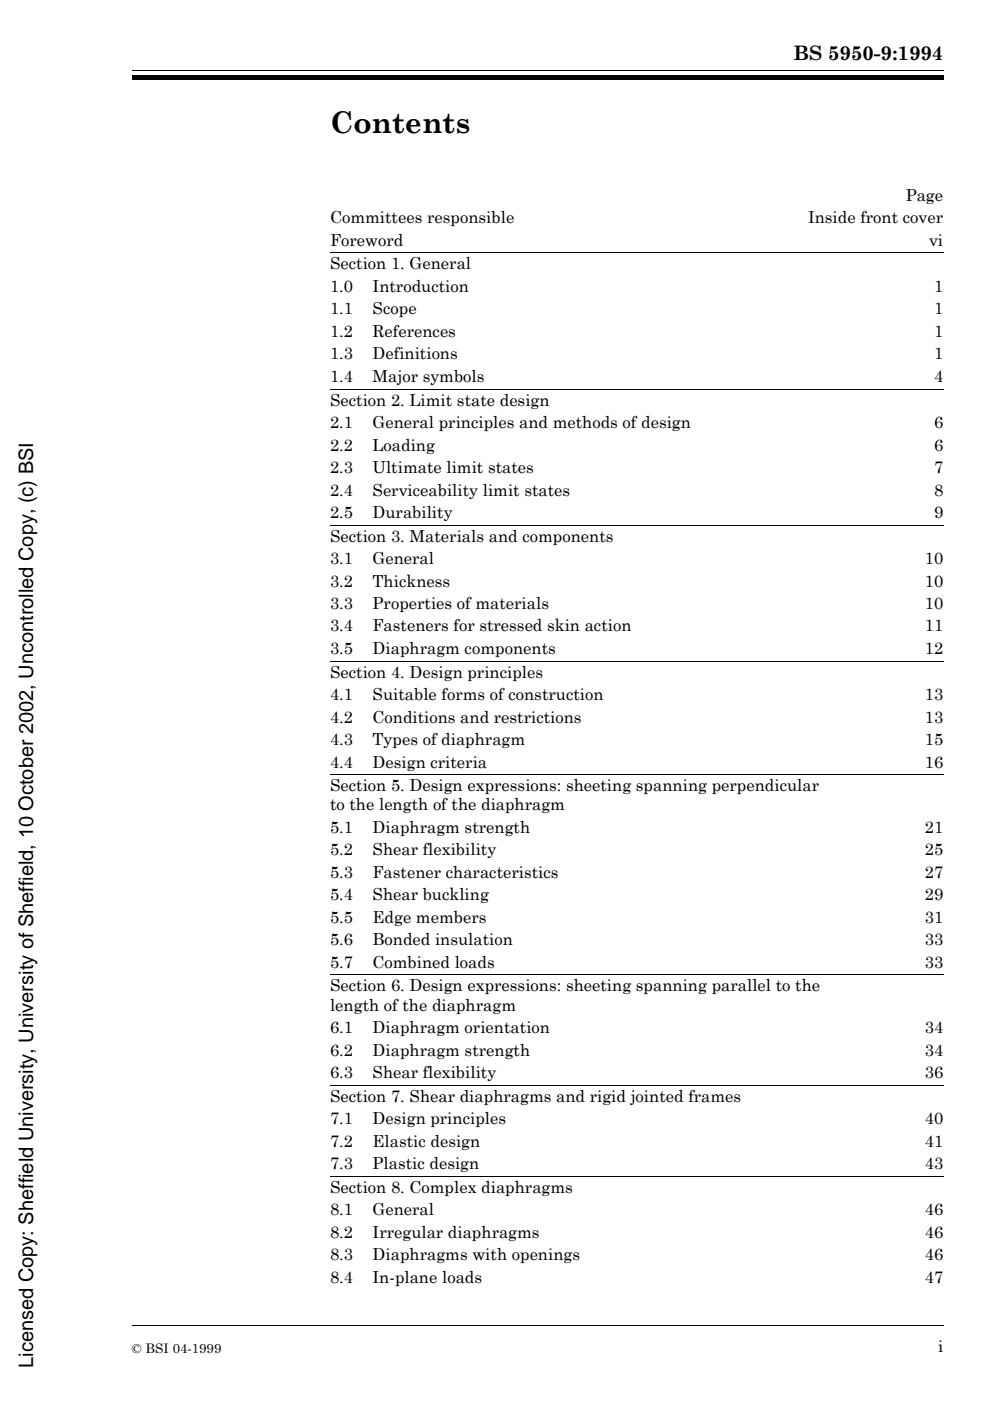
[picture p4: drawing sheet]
<svg xmlns="http://www.w3.org/2000/svg" width="210mm" height="297mm" viewBox="0 0 210 297" stroke-linecap="round" stroke-linejoin="round" font-family="sans-serif">
<defs><g id="words">
<text font-size="6.3" x="70" y="28.2">Contents</text>
<g font-size="4.2">
<text x="168.2" y="12.8">BS 5950-9:1994</text>
<text x="7.1" y="290" transform="rotate(-90 7.1 290)">Licensed Copy: Sheffield University, University of Sheffield, 10 October 2002, Uncontrolled Copy, (c) BSI</text>
</g>
<g font-size="3.5">
<text x="70" y="47.4">Committees responsible</text>
<text x="171.3" y="47.4">Inside front cover</text>
<text x="192" y="42.6">Page</text>
<text x="70" y="52.1">Foreword</text>
<text x="197" y="52.1">vi</text>
<text x="70" y="57.1">Section 1. General</text>
<text x="70" y="61.9">1.0</text>
<text x="79" y="61.9">Introduction</text>
<text x="198" y="61.9">1</text>
<text x="70" y="66.7">1.1</text>
<text x="70" y="71.4">1.2</text>
<text x="79" y="66.7">Scope</text>
<text x="79" y="71.4">References</text>
<text x="198" y="66.7">1</text>
<text x="198" y="71.4">1</text>
<text x="70" y="76.2">1.3</text>
<text x="79" y="76.2">Definitions</text>
<text x="198" y="76.2">1</text>
<text x="70" y="81">1.4</text>
<text x="79" y="81">Major symbols</text>
<text x="198" y="81">4</text>
<text x="70" y="86">Section 2. Limit state design</text>
<text x="70" y="90.7">2.1</text>
<text x="70" y="95.5">2.2</text>
<text x="79" y="90.7">General principles and methods of design</text>
<text x="79" y="95.5">Loading</text>
<text x="198" y="90.7">6</text>
<text x="198" y="95.5">6</text>
<text x="70" y="100.3">2.3</text>
<text x="79" y="100.3">Ultimate limit states</text>
<text x="198" y="100.3">7</text>
<text x="70" y="105.1">2.4</text>
<text x="79" y="105.1">Serviceability limit states</text>
<text x="198" y="105.1">8</text>
<text x="70" y="109.8">2.5</text>
<text x="79" y="109.8">Durability</text>
<text x="198" y="109.8">9</text>
<text x="70" y="114.8">Section 3. Materials and components</text>
<text x="70" y="119.6">3.1</text>
<text x="79" y="119.6">General</text>
<text x="196.1" y="119.6">10</text>
<text x="70" y="124.4">3.2</text>
<text x="79" y="124.4">Thickness</text>
<text x="196.1" y="124.4">10</text>
<text x="70" y="129.1">3.3</text>
<text x="79" y="129.1">Properties of materials</text>
<text x="196.1" y="129.1">10</text>
<text x="70" y="133.9">3.4</text>
<text x="79" y="133.9">Fasteners for stressed skin action</text>
<text x="196.1" y="133.9">11</text>
<text x="70" y="138.7">3.5</text>
<text x="70" y="143.7">Section 4. Design principles</text>
<text x="79" y="138.7">Diaphragm components</text>
<text x="196.1" y="138.7">12</text>
<text x="70" y="148.4">4.1</text>
<text x="79" y="148.4">Suitable forms of construction</text>
<text x="196.1" y="148.4">13</text>
<text x="70" y="153.2">4.2</text>
<text x="79" y="153.2">Conditions and restrictions</text>
<text x="196.1" y="153.2">13</text>
<text x="70" y="158">4.3</text>
<text x="79" y="158">Types of diaphragm</text>
<text x="196.1" y="158">15</text>
<text x="70" y="162.8">4.4</text>
<text x="70" y="167.8">Section 5. Design expressions: sheeting spanning perpendicular</text>
<text x="79" y="162.8">Design criteria</text>
<text x="196.1" y="162.8">16</text>
<text x="70" y="171.8">to the length of the diaphragm</text>
<text x="70" y="176.6">5.1</text>
<text x="79" y="176.6">Diaphragm strength</text>
<text x="196.1" y="176.6">21</text>
<text x="70" y="181.3">5.2</text>
<text x="79" y="181.3">Shear flexibility</text>
<text x="196.1" y="181.3">25</text>
<text x="70" y="186.1">5.3</text>
<text x="70" y="190.9">5.4</text>
<text x="79" y="186.1">Fastener characteristics</text>
<text x="79" y="190.9">Shear buckling</text>
<text x="196.1" y="186.1">27</text>
<text x="196.1" y="190.9">29</text>
<text x="70" y="195.7">5.5</text>
<text x="79" y="195.7">Edge members</text>
<text x="196.1" y="195.7">31</text>
<text x="70" y="200.4">5.6</text>
<text x="79" y="200.4">Bonded insulation</text>
<text x="196.1" y="200.4">33</text>
<text x="70" y="205.2">5.7</text>
<text x="79" y="205.2">Combined loads</text>
<text x="196.1" y="205.2">33</text>
<text x="70" y="210.2">Section 6. Design expressions: sheeting spanning parallel to the</text>
<text x="70" y="214.3">length of the diaphragm</text>
<text x="70" y="219">6.1</text>
<text x="79" y="219">Diaphragm orientation</text>
<text x="196.1" y="219">34</text>
<text x="70" y="223.8">6.2</text>
<text x="79" y="223.8">Diaphragm strength</text>
<text x="196.1" y="223.8">34</text>
<text x="70" y="228.5">6.3</text>
<text x="70" y="233.6">Section 7. Shear diaphragms and rigid jointed frames</text>
<text x="79" y="228.5">Shear flexibility</text>
<text x="196.1" y="228.5">36</text>
<text x="70" y="238.4">7.1</text>
<text x="79" y="238.4">Design principles</text>
<text x="196.1" y="238.4">40</text>
<text x="70" y="243.1">7.2</text>
<text x="79" y="243.1">Elastic design</text>
<text x="196.1" y="243.1">41</text>
<text x="70" y="247.9">7.3</text>
<text x="79" y="247.9">Plastic design</text>
<text x="196.1" y="247.9">43</text>
<text x="70" y="252.9">Section 8. Complex diaphragms</text>
<text x="70" y="257.7">8.1</text>
<text x="79" y="257.7">General</text>
<text x="196.1" y="257.7">46</text>
<text x="70" y="262.5">8.2</text>
<text x="79" y="262.5">Irregular diaphragms</text>
<text x="196.1" y="262.5">46</text>
<text x="70" y="267.2">8.3</text>
<text x="79" y="267.2">Diaphragms with openings</text>
<text x="196.1" y="267.2">46</text>
<text x="70" y="272">8.4</text>
<text x="79" y="272">In-plane loads</text>
<text x="196.1" y="272">47</text>
<text x="198.9" y="286.7">i</text>
</g>
<text font-size="2.8" x="28" y="286.9">© BSI 04-1999</text>
</g></defs>
<g fill="#fff" stroke="#fff" stroke-width=".21">
<path d="M75.9 242.5h11.4a2.89 2.89 0 0 1 2.9 2.6h-6.2a1.17 1.17 0 0 0-1-1.5h-1.3v1.5h-5.8z"/>
<path d="M75.9 245.9h5.8v1.6a2.01 2.01 0 0 0 2.1-.5l.2-1.1 3.6 2.7h-11.7z"/>
<path d="M75.8 249.4h11.7a2.9 2.9 0 0 1 3 2.8h-6a1.22 1.22 0 0 0-1.4-1.4h-1.4v1.4h-5.8z"/>
<path d="M75.9 253h5.8v1.4h1.5a1.19 1.19 0 0 0 1.2-1.4h6.1a4 4 0 0 1-4.3 2.7h-10.3z"/>
<path d="M83.9 245.9h6.3a3 3 0 0 1-2.8 2.7z"/>
</g>
<path d="M28 15h172M70 53.6h130M70 82.5h130M70 111.3h130M70 140.2h130M70 164.3h130M70 206.7h130M70 230.1h130M70 249.4h130M28 281h172" fill="none" stroke="#000" stroke-width=".21"/>
<path d="M28 16h172v1h-172z" fill="#000"/>
<use href="#words"/>
</svg>
